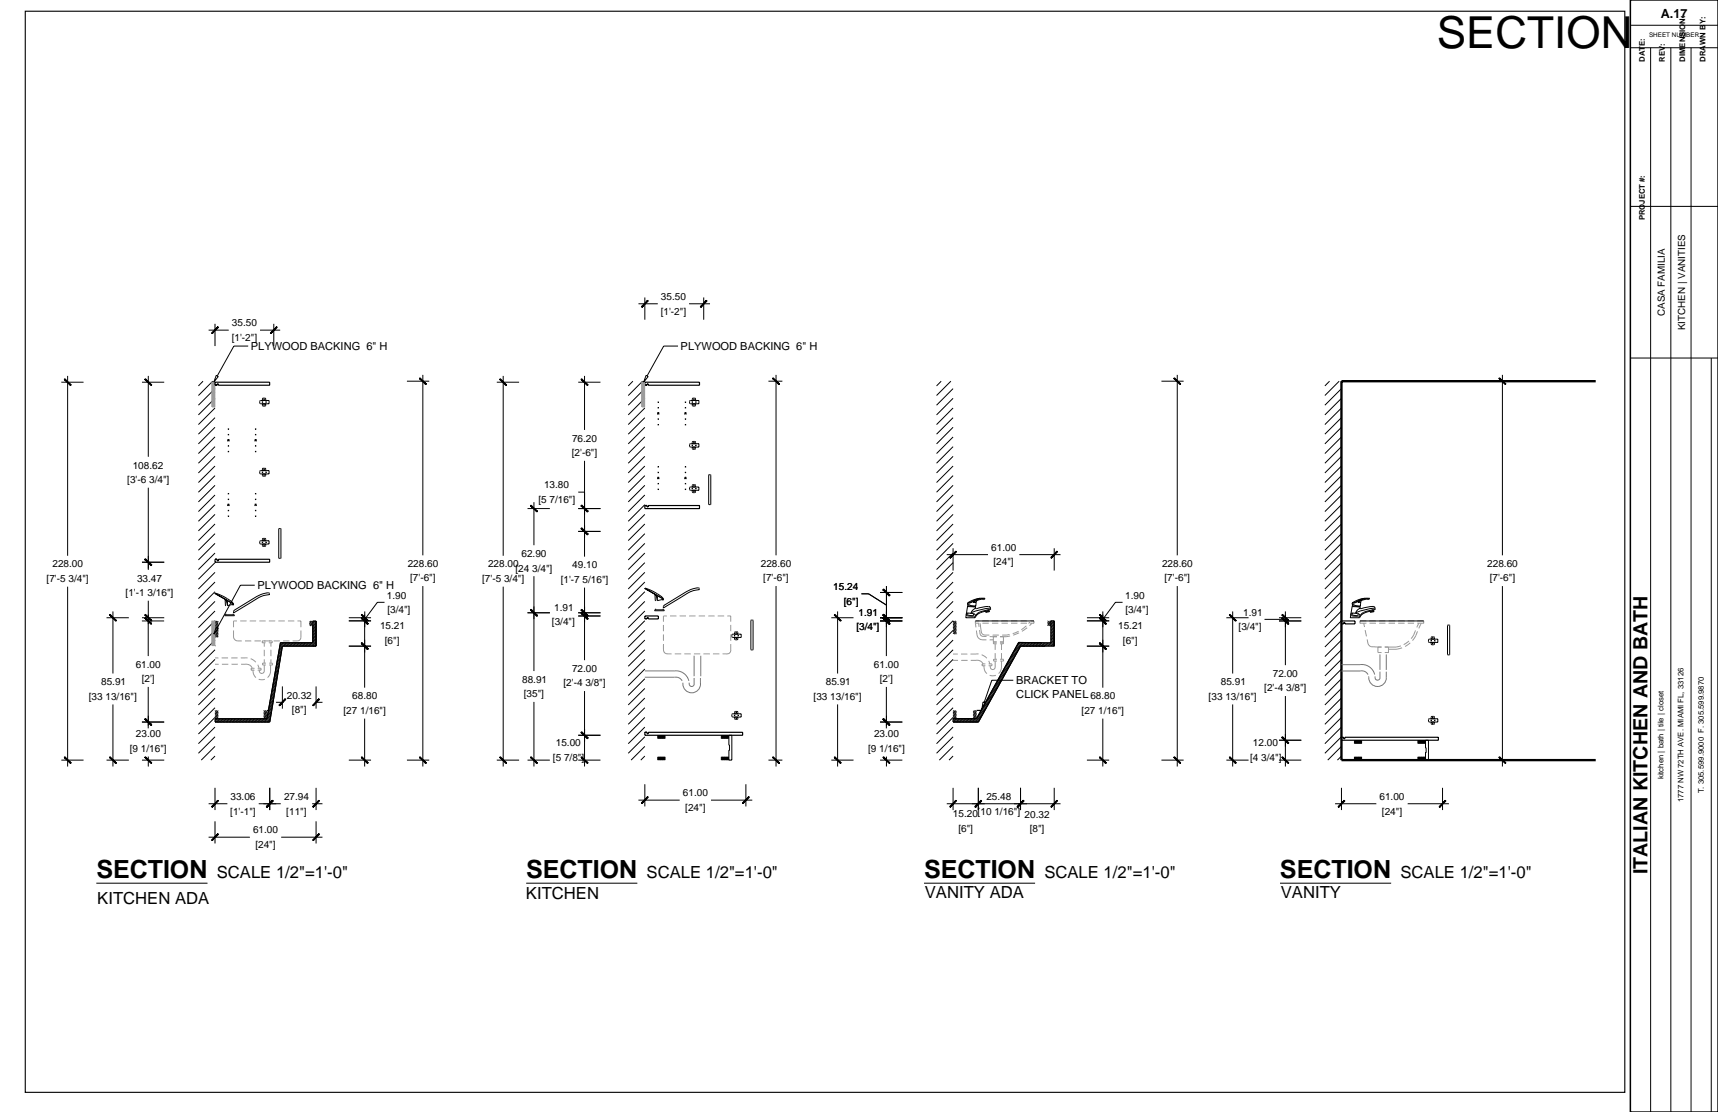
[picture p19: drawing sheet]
<svg xmlns="http://www.w3.org/2000/svg" width="432mm" height="279mm" viewBox="0 0 432 279" stroke-linecap="round" stroke-linejoin="round" font-family="sans-serif">
<defs><g id="words">
<text font-size="11.1" x="361.1" y="12.1">SECTION</text>
<g font-size="6.3">
<text x="24.2" y="220.6">SECTION</text>
<text x="132.2" y="220.6">SECTION</text>
<text x="232.2" y="220.6">SECTION</text>
<text x="321.7" y="220.6">SECTION</text>
</g>
<text font-size="4.9" x="414.1" y="219.7" transform="rotate(-90 414.1 219.7)">ITALIAN KITCHEN AND BATH</text>
<g font-size="4.2">
<text x="54.5" y="220.6">SCALE 1/2&quot;=1'-0&quot;</text>
<text x="162.5" y="220.6">SCALE 1/2&quot;=1'-0&quot;</text>
<text x="262.5" y="220.6">SCALE 1/2&quot;=1'-0&quot;</text>
<text x="352" y="220.6">SCALE 1/2&quot;=1'-0&quot;</text>
<text x="24.4" y="227.2">KITCHEN ADA</text>
<text x="132.2" y="225.8">KITCHEN</text>
<text x="232.5" y="225.7">VANITY ADA</text>
<text x="321.9" y="225.7">VANITY</text>
</g>
<text font-size="3.2" x="417.4" y="4.6">A.17</text>
<g font-size="2.8">
<text x="63" y="88">PLYWOOD BACKING 6&quot; H</text>
<text x="171.1" y="88">PLYWOOD BACKING 6&quot; H</text>
<text x="64.7" y="148.1">PLYWOOD BACKING 6&quot; H</text>
<text x="255.4" y="171.9">BRACKET TO</text>
<text x="255.4" y="175.3">CLICK PANEL 68.80</text>
</g>
<g font-size="2.5">
<text x="166.1" y="75.4">35.50</text>
<text x="58.3" y="82">35.50</text>
<text x="166.1" y="79">[1'-2&quot;]</text>
<text x="418.5" y="79.4" transform="rotate(-90 418.5 79.4)">CASA FAMILIA</text>
<text x="423.5" y="83" transform="rotate(-90 423.5 83)">KITCHEN | VANITIES</text>
<text x="58.2" y="85.7">[1'-2&quot;]</text>
<text x="143.8" y="111">76.20</text>
<text x="33.4" y="117.7">108.62</text>
<text x="143.7" y="114.6">[2'-6&quot;]</text>
<text x="32" y="121.4">[3'-6 3/4&quot;]</text>
<text x="136.7" y="122.7">13.80</text>
<text x="135.3" y="126.4">[5 7/16&quot;]</text>
<text x="13.2" y="142.6">228.00</text>
<text x="102.5" y="142.5">228.60</text>
<text x="122.7" y="142.6">228.00</text>
<text x="129.6" y="143.6">[24 3/4&quot;]</text>
<text x="131.1" y="139.9">62.90</text>
<text x="143.8" y="142.8">49.10</text>
<text x="191.2" y="142.5">228.60</text>
<text x="249.1" y="138.4">61.00</text>
<text x="249.7" y="142">[24&quot;]</text>
<text x="292.1" y="142.5">228.60</text>
<text x="373.8" y="142.5">228.60</text>
<text x="11.7" y="146.2">[7'-5 3/4&quot;]</text>
<text x="31.6" y="149.8">[1'-1 3/16&quot;]</text>
<text x="34.4" y="146.1">33.47</text>
<text x="103.1" y="146.1">[7'-6&quot;]</text>
<text x="121.2" y="146.2">[7'-5 3/4&quot;]</text>
<text x="140.9" y="146.5">[1'-7 5/16&quot;]</text>
<text x="191.8" y="146.1">[7'-6&quot;]</text>
<text x="209.4" y="148.3">15.24</text>
<text x="292.7" y="146.1">[7'-6&quot;]</text>
<text x="374.4" y="146.1">[7'-6&quot;]</text>
<text x="97.3" y="150.4">1.90</text>
<text x="97.4" y="154.1">[3/4&quot;]</text>
<text x="139.3" y="153.4">1.91</text>
<text x="212.1" y="151.9">[6&quot;]</text>
<text x="215.8" y="154.7">1.91</text>
<text x="282.8" y="150.4">1.90</text>
<text x="282.9" y="154.1">[3/4&quot;]</text>
<text x="312.5" y="154.7">1.91</text>
<text x="95.5" y="158.1">15.21</text>
<text x="96.7" y="161.8">[6&quot;]</text>
<text x="138.7" y="157.1">[3/4&quot;]</text>
<text x="215.2" y="158.3">[3/4&quot;]</text>
<text x="281" y="158.1">15.21</text>
<text x="282.2" y="161.8">[6&quot;]</text>
<text x="311.3" y="158.3">[3/4&quot;]</text>
<text x="34.1" y="167.8">61.00</text>
<text x="219.6" y="167.8">61.00</text>
<text x="25.4" y="172.2">85.91</text>
<text x="35.6" y="171.4">[2']</text>
<text x="131.2" y="171.6">88.91</text>
<text x="141.6" y="172.5">[2'-4 3/8&quot;]</text>
<text x="143.8" y="168.8">72.00</text>
<text x="207.6" y="172.2">85.91</text>
<text x="221.1" y="171.4">[2']</text>
<text x="306.9" y="172.2">85.91</text>
<text x="317.8" y="173.7">[2'-4 3/8&quot;]</text>
<text x="319.9" y="170.1">72.00</text>
<text x="22.3" y="175.8">[33 13/16&quot;]</text>
<text x="72.1" y="175.5">20.32</text>
<text x="73.4" y="179.2">[8&quot;]</text>
<text x="86.3" y="179.4">[27 1/16&quot;]</text>
<text x="88.5" y="175.7">68.80</text>
<text x="131.7" y="175.2">[35&quot;]</text>
<text x="204.5" y="175.8">[33 13/16&quot;]</text>
<text x="271.8" y="179.4">[27 1/16&quot;]</text>
<text x="303.8" y="175.8">[33 13/16&quot;]</text>
<text x="34.2" y="185.3">23.00</text>
<text x="219.7" y="185.3">23.00</text>
<text x="32.6" y="188.9">[9 1/16&quot;]</text>
<text x="139" y="191.2">[5 7/8&quot;]</text>
<text x="139.7" y="187.6">15.00</text>
<text x="218.2" y="188.9">[9 1/16&quot;]</text>
<text x="314.2" y="191.2">[4 3/4&quot;]</text>
<text x="314.9" y="187.6">12.00</text>
<text x="57.9" y="201">33.06</text>
<text x="71.4" y="201">27.94</text>
<text x="171.6" y="200.1">61.00</text>
<text x="172.2" y="203.7">[24&quot;]</text>
<text x="247.9" y="201">25.48</text>
<text x="346.7" y="201">61.00</text>
<text x="57.9" y="204.7">[1'-1&quot;]</text>
<text x="63.6" y="209.4">61.00</text>
<text x="72" y="204.7">[11&quot;]</text>
<text x="239.5" y="205.3">15.20</text>
<text x="240.9" y="209">[6&quot;]</text>
<text x="245.7" y="204.7">[10 1/16&quot;]</text>
<text x="257.5" y="205.5">20.32</text>
<text x="258.8" y="209.1">[8&quot;]</text>
<text x="347.3" y="204.7">[24&quot;]</text>
<text x="64.2" y="213">[24&quot;]</text>
</g>
<g font-size="1.9">
<text x="413.4" y="15.5" transform="rotate(-90 413.4 15.5)">DATE:</text>
<text x="418.5" y="15.5" transform="rotate(-90 418.5 15.5)">REV:</text>
<text x="423.5" y="15.5" transform="rotate(-90 423.5 15.5)">DIMENSION:</text>
<text x="428.6" y="15.5" transform="rotate(-90 428.6 15.5)">DRAWN BY:</text>
<text x="413.4" y="55.4" transform="rotate(-90 413.4 55.4)">PROJECT #:</text>
<text x="418.1" y="195.8" transform="rotate(-90 418.1 195.8)">kitchen | bath | tile | closet</text>
<text x="423.2" y="201.6" transform="rotate(-90 423.2 201.6)">1777 NW 72TH AVE. MIAMI FL, 33126</text>
<text x="428.2" y="199.3" transform="rotate(-90 428.2 199.3)">T. 305.599.9000 F. 305.599.9870</text>
</g>
<text font-size="1.6" x="414.5" y="9.2">SHEET NUMBER</text>
</g></defs>
<g fill="none" stroke="#000" stroke-width=".25">
<path d="M160.5 76.3h4.8M162.1 74.7v5.6M173.2 76.3h5.3M176.9 74.7v5.6M15.4 96h5.6M17 94.4v45.2M35.7 96h5.6M37.3 94.4v20.4M51 95.8l-1.1 1.2M52.4 83h5.1M53.5 95.8l-3.6 3.6M54 81.4v5.6"/>
<path d="M54 97.6l-4.1 4.2M62.4 87h-3.6l-4.2 7.4M65.4 83h5M68.8 81.4v5.6M102.3 95.8h5.6M106.3 94.2v45.3M124.9 96h5.6M126.5 94.4v45.2M145.3 96h5.6M146.9 94.4v13.6M159.1 95.8l-1.2 1.2M161.5 95.8l-3.6 3.6"/>
<path d="M162.1 97.6l-4.2 4.2M170.4 87h-3.6l-4.2 7.4M193.1 95.8h3.5M195.1 94.2v45.3M236.6 95.8l-1.2 1.2M239 95.8l-3.6 3.6M239.5 97.6l-4.1 4.2M291.9 95.8h5.6M295.9 94.2v45.3M334.2 95.8l-1.2 1.2M336.6 95.8l-3.6 3.6M337.2 97.6l-4.2 4.2"/>
<path d="M373.6 95.8h5.6M377.6 94.2v45.3M54 100.1l-4.1 4.1M54 102.5l-4.1 4.2M54 104.9l-4.1 4.2M54 107.4l-4.1 4.1M54 109.8l-4.1 4.2M54 112.2l-4.1 4.2M54 114.7l-4.1 4.1M54 117.1l-4.1 4.1M54 119.5l-4.1 4.2M57.2 110.9l.2-.5 .2 .5"/>
<path d="M64.1 110.9l.2-.5 .1 .5M65.4 118.3l2.2-.1v.9h-2.1l-.2-.2zM65.5 101.4l-.2-.6 .2-.2h2.1v.9h-2.1M66 101.8l.6 .2M66 119.1v.5l.6 .1M66 101.5v.3M66 117.9v.3M66.1 117.7h.5M66.2 117.6l-.2 .2M66.6 100l-.6 .1v.5M66.6 100l.2 .2v.4M66.6 117.6l.2 .2"/>
<path d="M66.8 101.8l-.2 .2M66.8 119.1l-.2 .5M66.8 101.5v.3M66.8 117.9v.3M146.9 115.8v24.1M162.1 100.1l-4.2 4.1M162.1 102.5l-4.2 4.2M162.1 104.9l-4.2 4.2M162.1 107.4l-4.2 4.1M162.1 109.8l-4.2 4.2M162.1 112.2l-4.2 4.2M162.1 114.7l-4.2 4.1"/>
<path d="M162.1 117.1l-4.2 4.1M162.1 119.5l-4.2 4.2M165.3 104.2l.1-.5 .2 .5M172.1 104.2l.2-.5 .1 .5M173.3 100.8v.4M173.3 111.7v.4M173.3 101.2l.2 .2M173.3 100.8l.2-.2h2.2v.9h-2.2M173.3 111.7l.2-.2h2.2v.8h-2.2M173.3 112.1l.2 .2M174 112.3l.2 .6M174 101.5v.3"/>
<path d="M174 111.1v.4M174 101.8l.2 .2M174.2 100l.6 .1v.5M174.2 110.9h.4l.2 .2M174.2 112.9h.4M174.2 100l-.2 .6M174.2 110.9l-.2 .2M174.8 101.8l-.6 .2M174.8 112.3l-.2 .6M174.8 101.5v.3M174.8 111.1v.4M239.5 100.1l-4.1 4.1"/>
<path d="M239.5 102.5l-4.1 4.2M239.5 104.9l-4.1 4.2M239.5 107.4l-4.1 4.1M239.5 109.8l-4.1 4.2M239.5 112.2l-4.1 4.2M239.5 114.7l-4.1 4.1M239.5 117.1l-4.1 4.1M239.5 119.5l-4.1 4.2M337.2 100.1l-4.2 4.1M337.2 102.5l-4.2 4.2M337.2 104.9l-4.2 4.2M337.2 107.4l-4.2 4.1"/>
<path d="M337.2 109.8l-4.2 4.2M337.2 112.2l-4.2 4.2M337.2 114.7l-4.2 4.1M337.2 117.1l-4.2 4.1M337.2 119.5l-4.2 4.2M37.3 122.5v20.7M54 121.9l-4.1 4.2M54 124.4l-4.1 4.1M54 126.8l-4.1 4.2M54 129.2l-4.1 4.2M54 131.7l-4.1 4.1M54 134.1l-4.1 4.2"/>
<path d="M54 136.5l-4.1 4.2M54 139l-4.1 4.1M57.2 127.1l.2-.5 .2 .5M64.1 127.1l.2-.5 .1 .5M65.4 135.9h2.2v.8h-2.1l-.2-.2zM66 137.1l.6 .2M66 136.7v.4M66.6 135.3h-.6v.6M66.6 135.3l.2 .2v.4M66.8 137.1l-.2 .2M66.8 136.7v.4M70.1 132.8h.4"/>
<path d="M70.2 132.8v7.5M70.5 132.8v7.5M132.6 127.8h5.6M134.2 126.2v10.8M145.3 133.5h5.6M145.3 127.8h5.6M145.3 123.7h1.6M162.1 121.9l-4.2 4.2M162.1 124.4l-4.2 4.1M162.1 126.8l-4.2 4.2M162.1 129.2l-4.2 4.2M162.1 131.7l-4.2 4.1"/>
<path d="M162.1 134.1l-4.2 4.2M162.1 136.5l-4.2 4.2M162.1 139l-4.2 4.1M165.3 120.4l.1-.5 .2 .5M172.1 120.4l.2-.5 .1 .5M173.3 122.6v.4M173.3 122.6l.2-.2h2.2v.8h-2.2M173.3 123l.2 .2M174 123.2v.4M174 123.6l.2 .2M174.2 121.8h.6v.6M174.2 121.8l-.2 .6"/>
<path d="M174.8 123.6l-.6 .2M174.8 123.2v.4M178.2 126.8h.4M178.2 126.8v-7.5l.4 .1v7.4M238 139.4h10.3M239.5 121.9l-4.1 4.2M239.5 124.4l-4.1 4.1M239.5 126.8l-4.1 4.2M239.5 129.2l-4.1 4.2M239.5 131.7l-4.1 4.1M239.5 134.1l-4.1 4.2M239.5 136.5l-4.1 4.2"/>
<path d="M239.5 139l-4.1 4.1M239.5 137.8v5.6M256.2 139.4h10.4M265 137.8v5.6M337.2 121.9l-4.2 4.2M337.2 124.4l-4.2 4.1M337.2 126.8l-4.2 4.2M337.2 129.2l-4.2 4.2M337.2 131.7l-4.2 4.1M337.2 134.1l-4.2 4.2M337.2 136.5l-4.2 4.2M337.2 139l-4.2 4.1"/>
<path d="M17 147.4v45.2M26.8 155.2h5.6M28.4 153.6v15.6M35.7 156h5.6M35.7 155.2h5.6M35.7 141.3h5.6M37.3 150.9v13.9M54 141.4l-4.1 4.1M54 143.8l-4.1 4.2M54 146.2l-4.1 4.2M54 148.7l-4.1 4.1M54 151.1l-4.1 4.2"/>
<path d="M54 153.5l-4.1 4.2M54 156l-4.1 4.1M54 149l2.6 1.6M54 149l4.7 2.7M54 149a10.1 10.1 0 0 1 4.7 2.7M54.2 156l-.2 .2M54.6 156l-.6 .5M54.9 157.6l-5 5M54.9 156.1l-.9 .8M54.9 156.5l-.9 .8M54.9 156.8l-.9 .8M54.9 157.2l-.9 .8"/>
<path d="M54.9 157.9l-.9 .9M54.9 158.3l-.9 .8M54.9 158.7l-.9 .8M54.9 159l-.9 .9M54.9 159.4l-.8 .7M54.9 159.8l-.4 .3M56.5 154.7h.1M56.5 154.7h2.4M56.6 150.6l.2 1.6M56.6 150.6l.4 .6 .2 1M56.6 150.6l.4 .5 .2 .4M56.6 150.6l2.1 1.2"/>
<path d="M56.7 154.5l-.2 .2M56.7 154.2v.3M57.1 150.9l.1 1.3M58.6 151.9v.3M58.6 154.2l.1 .3h-2M58.7 151.7v.1M58.7 151.8l-1.5 .4M58.7 154.5l.2 .2M58.9 154.7h.1M64 147h-3.6l-5.8 10.8M67.7 149.1l-.2-.2-1.2 .2-1.8 .8-5.7 3.5-.1 .6 4.4-2.7a8.3 8.3 0 0 1 4.6-1.9v-.3M70.1 140.3h.4"/>
<path d="M78.1 156l-.3 .4M78.5 156l-.7 .7M78.9 156l-1.1 1.1M79.2 156l-1.2 1.3M79.4 156.2l-1.1 1.1M79.4 156.5l-.8 .9M79.4 156.9l-.8 .8M79.4 157.3l-.8 .8M79.4 157.6l-.8 .9M79.4 158l-.8 .8M79.4 158.4l-.8 .8M79.4 158.8l-.8 .8"/>
<path d="M79.4 159.1l-.8 .9M79.4 159.5l-.8 .8M79.4 159.9l-.8 .8M87.7 156h5.6M87.7 155.2h5.6M91.7 153.6v19.2M96.6 151.3h-1.8l-3.1 4.3M106.3 147.3v45.3M126.5 147.4v45.2M132.6 154h5.6M134.2 144.8v23.8M145.3 154.8h5.6"/>
<path d="M145.3 154h5.6M146.9 147.6v18.3M162.1 141.4l-4.2 4.1M162.1 143.8l-4.2 4.2M162.1 146.2l-4.2 4.2M162.1 148.7l-4.2 4.1M162.1 151.1l-4.2 4.2M162.1 153.5l-4.2 4.2M162.1 156l-4.2 4.1M162.1 158.4l-4.2 4.2M162.1 147.8l2.5 1.6M162.1 147.8l4.6 2.6"/>
<path d="M162.1 147.8a10.4 10.4 0 0 1 4.6 2.6M164.5 153.4v.1M164.5 153.5h2.5M164.6 149.4l.2 1.5M164.6 149.4l.4 .5 .2 1M164.6 149.4l.5 .4 .1 .5M164.6 149.4l2.2 1.2M164.7 153.2l-.2 .2M164.8 153l-.1 .2h2.1l.2 .2M165.2 149.7v1.2M166.6 150.6v.3M166.7 153v.2"/>
<path d="M166.7 150.4l.1 .2M166.8 150.6l-1.6 .3M167 153.4v.1M175.5 147.7l-1.8 .4-1.1 .5-5.7 3.5-.2 .7 4.5-2.7a8.3 8.3 0 0 1 4.6-2l-.1-.3M175.5 147.7l.2 .1M183.9 159.6v.4M184 159.5l.1-.2h2.2v.9h-2.1l-.2-.2M184.8 158.8h.4M184.8 158.8l-.2 .5M185.2 158.8l.2 .2v.3M188.7 155.9v7.3M188.7 155.9h.6v7.3"/>
<path d="M195.1 147.3v45.3M208.9 155.2h5.6M210.5 153.6v15.6M216.5 149.2h1.8l4.5 2.8M221.2 156h5.6M221.2 155.2h5.6M221.2 148.9h5.6M222.8 154.4v10.4M222.8 147.3v10.3M239.5 141.4l-4.1 4.1M239.5 143.8l-4.1 4.2M239.5 146.2l-4.1 4.2"/>
<path d="M239.5 148.7l-4.1 4.1M239.5 151.1l-4.1 4.2M239.5 153.5l-4.1 4.2M239.5 156l-4.1 4.1M239.5 158.4l-4.1 4.2M239.8 156l-.3 .3M240.2 156l-.7 .7M240.4 156.2l-.9 .8M240.4 156.5l-.9 .9M240.4 156.9l-.9 .9M240.4 157.3l-.9 .8M240.4 157.7l-.9 .8"/>
<path d="M240.4 158l-.9 .9M240.4 158.4l-.9 .8M240.4 158.8l-.6 .5M240.4 159.1l-.2 .2M242.9 154.2l.1 .5 1.8 .1M243.2 152.4l-.5 2.8h2.4a3.5 3.5 0 0 1 3.1-1.7l.5-.1M243.2 152.4l2 .1M243.2 152.2l2 .2M243.3 151.4l-.1 .5h.2M243.3 154l-.1 .5 1.3 .2M243.4 151.9l-.2 .5M244.1 154.1l-.9-.1-.3 .2"/>
<path d="M244.1 154.1l.5 .1M244.6 154.2l.6 .5M244.7 151.3h.6v1l-1.3-.1-.6-.3M244.7 151.1v.2M244.7 154.2l-.2 .5M245.1 152.3l.1 .1M245.2 156h14.7M245.2 152.4v.4M245.2 152.8l-.6 .4-.5 .9M245.5 150.7l-.8 .6M245.7 150.8l-1 .5M246.3 150.3h1.2a.31 .31 0 0 1-.3 .3 .31 .31 0 0 1-.4-.2"/>
<path d="M246.3 150.3l-1.4 .4-1.6 .7M246.3 150.3l-2.5 1.1h-.5M246.8 150.5l-1.3 .4-.1 .4M246.8 150.4h.7M246.8 150.4a5.9 5.9 0 0 0-2.7 1l-.9 .2M248.4 153.1l-.2 .3M248.7 153.4v.3l-.9 .2-.1-.3M248.7 153.5l-1 .2M248.9 152.8l.1 .3a4.7 4.7 0 0 0-4.1 2.1M248.9 152.8l-2.8 .5-2 .6M248.9 152.8l-.1-.3a8.2 8.2 0 0 0-3.5 .4l-.1-.1M263.4 156l-.1 .1"/>
<path d="M263.8 156l-.5 .5M264.1 156l-.8 .8M264.1 156.7l-.5 .6M264.2 156l-.1 .1M264.5 156l-1.2 1.2M264.9 156l-.8 .8M265 156.3l-1 1M265 156.7l-.9 .8M265 157.1l-.9 .8M265 157.4l-.9 .9M265 157.8l-.9 .8M265 158.2l-.9 .8"/>
<path d="M265 158.5l-.9 .9M265 158.9l-.9 .8M265 159.3l-.9 .8M265 159.6l-.9 .9M273.2 156h5.6M273.2 155.2h5.6M277.2 153.6v19.2M282.2 151.3h-1.8l-3.2 4.3M295.9 147.3v45.3M308.2 155.2h5.6M309.8 153.6v15.6M317.8 155.6h5.3"/>
<path d="M321.5 156h5.6M321.5 155.2h5.6M323.1 153.6v13.5M337.2 141.4l-4.2 4.1M337.2 143.8l-4.2 4.2M337.2 146.2l-4.2 4.2M337.2 148.7l-4.2 4.1M337.2 151.1l-4.2 4.2M337.2 153.5l-4.2 4.2M337.2 156l-4.2 4.1M337.2 158.4l-4.2 4.2M339.9 152.4l-.5 2.8h2.3a3.6 3.6 0 0 1 3.2-1.7l.4-.1v.3l-.9 .2v-.3"/>
<path d="M339.9 152.4l2 .1M339.9 152.2v.2M339.9 152.2l1.9 .2M339.9 151.4v.5h.1M340 154l-.2 .5 1.4 .2M340 151.9l-.1 .3M340.7 154.1l-1-.1-.1 .6 .8 .2h1.1M340.7 154.1l.5 .1M341.3 154.2l.5 .5M341.3 151.3h.7l-.1 1-1.2-.1-.7-.3M341.3 151.1v.2M341.4 154.2l-.2 .5"/>
<path d="M341.8 156h16M341.8 152.3v.1M341.8 152.4l.1 .1M341.9 152.5v.3M341.9 152.8l-.7 .4-.5 .9M342.1 150.7l-.8 .6M342.4 150.8l-1.1 .5M342.4 150.8l-.4 .5M343 150.3l-1.5 .4-1.6 .7M343 150.3l-2.6 1.1h-.5M343.5 150.4l-1.1 .4M343.5 150.4h.7"/>
<path d="M343.5 150.4l-3.6 1.2M344 150.3h-1M344.1 150.3a.34 .34 0 0 1-.2 .4 .34 .34 0 0 1-.4-.2M345.1 153.1l-.3 .3M345.3 153.5l-.9 .2M345.6 152.8l-.2-.3a8.1 8.1 0 0 0-3.4 .4l-.1-.1M345.6 152.8l.1 .3a4.7 4.7 0 0 0-4.2 2.1M345.6 152.8l-2.8 .5-2 .6M359.9 160l-.2 .6M360.3 160l.2 .2v.4M363.9 157.1h.4M363.9 157.1v7.4"/>
<path d="M364.3 157.1v7.4M377.6 147.3v45.3M28.4 177v15.6M37.3 172.6v10.4M54 160.8l-4.1 4.2M54 163.3l-4.1 4.1M54 165.7l-4.1 4.1M54 168.1l-4.1 4.2M54 170.5l-4.1 4.2M54 173l-4.1 4.1M54 175.4l-4.1 4.2M54 177.8l-4.1 4.2"/>
<path d="M54.2 178.5l-.2 .1M54.5 178.5l-.5 .5M54.9 179.3l-.9 .8M54.9 179.6l-.9 .9M54.9 160.1h.1M54.9 178.5l-.9 .9M54.9 178.9l-.9 .8M66.4 178.5l-.1 .2M66.8 178.5l-.5 .5M67.1 178.6l-.8 .8M67.1 178.9l-.8 .9M67.1 179.3l-.8 .8"/>
<path d="M67.1 179.7l-.8 .8M68.1 179.7l-1.8 1.7M68.2 179.2l-1 1M68.2 178.8l-1 1M68.3 178.3l-1 1M68.4 177.9l-1 1M68.5 177.5l-1 .9M68.5 177l-.9 1M68.6 176.6l-1 .9M68.7 176.1l-1 1M68.7 175.7l-.9 1M68.8 175.2l-.9 1"/>
<path d="M68.9 174.8l-1 .9M69 174.4l-1 .9M69 173.9l-.9 1M69.1 173.5l-.9 .9M69.2 173l-.9 1M69.3 172.6l-1 .9M69.3 172.1l-.9 1M69.4 176.5h1.9M69.4 171.7l-.9 .9M69.5 171.3l-.9 .9M69.6 170.8l-.9 .9M69.6 170.4l-.9 .9"/>
<path d="M69.7 169.9l-.9 .9M69.8 169.5l-.9 .9M69.8 169.1l-.8 .8M69.9 168.6l-.8 .9M70 168.2l-.8 .8M70.1 167.7l-.9 .9M70.1 167.3l-.8 .8M70.2 166.9l-.8 .8M70.3 166.4l-.8 .8M70.4 166l-.8 .8M70.4 165.5l-.8 .8M70.5 161.5h8.1v-5.5h.8v6.3h-8.4l-3.2 19.1h-13.8v-.8h13.1z"/>
<path d="M70.5 165.1l-.8 .8M70.6 164.7l-.8 .8M70.7 164.2l-.8 .8M70.7 163.8l-.8 .8M70.8 161.5l-.4 .4M70.8 163.3l-.8 .8M70.9 162.9l-.8 .8M71 162.4l-.8 .8M71 172.5v5.6M71.2 161.5l-.9 .8M71.5 161.5l-1.2 1.3M71.9 161.5l-.8 .8"/>
<path d="M72.3 161.5l-.9 .8M72.6 161.5l-.8 .8M73 161.5l-.8 .8M73.4 161.5l-.9 .8M73.7 161.5l-.8 .8M74.1 161.5l-.8 .8M74.5 161.5l-.9 .8M74.8 161.5l-.8 .8M75.2 161.5l-.8 .8M75.6 161.5l-.9 .8M75.9 161.5l-.8 .8M76.3 161.5l-.8 .8"/>
<path d="M76.7 161.5l-.9 .8M77 161.5l-.8 .8M77.4 161.5l-.8 .8M77.8 161.5l-.9 .8M78.1 161.5l-.8 .8M78.5 161.5l-.8 .8M79.1 176.5h1.9M79.4 160.2l-.8 .9M79.4 160.6l-.8 .8M79.4 161l-1.4 1.3M79.4 161.3l-1 1M79.4 161.7l-.6 .6"/>
<path d="M79.4 162.1l-.2 .2M79.4 172.5v5.6M87.7 162.3h5.6M134.2 176.4v16.2M146.9 173.6v19M162.1 160.8l-4.2 4.2M162.1 163.3l-4.2 4.1M162.1 165.7l-4.2 4.1M162.1 168.1l-4.2 4.2M162.1 170.5l-4.2 4.2M162.1 173l-4.2 4.1M162.1 175.4l-4.2 4.2"/>
<path d="M162.1 177.8l-4.2 4.2M183.9 179.5v.5M184 179.5l.2-.2h2.1v.9h-2.2l-.1-.3M184.6 160.2l.2 .5M184.8 178.8h.6v.5M184.8 178.8l-.2 .5M185.4 160.2v.5l-.6 .1M188.7 163.2h.6M210.5 177v15.6M222.8 172.6v10.4M222.8 179.8v2.5M239.5 160.8l-4.1 4.2"/>
<path d="M239.5 163.3l-4.1 4.1M239.5 165.7l-4.1 4.1M239.5 168.1l-4.1 4.2M239.5 170.5l-4.1 4.2M239.5 173l-4.1 4.1M239.5 175.4l-4.1 4.2M239.5 177.8l-4.1 4.2M239.8 178.5l-.3 .3M240.2 178.5l-.7 .6M240.4 178.6l-.9 .9M240.4 179l-.9 .9M240.4 179.4l-.9 .8"/>
<path d="M240.4 179.7l-.9 .9M244.9 178.5l-.3 .3M245.3 178.5l-.7 .7M245.4 178.7l-.8 .9M245.4 179.1l-.8 .8M245.4 179.5l-.8 .8M245.4 179.9l-.7 .7M247 179.5l-2 1.9M247.4 178.7l-2.7 2.7M247.9 177.8l-2.1 2.1M248.3 177l-2 2M248.8 176.2l-2.1 2"/>
<path d="M249.3 175.3l-2.1 2.1M249.7 174.5l-2.1 2.1M250.2 173.7l-2.1 2.1M250.6 172.9l-2 2M251.1 172l-2.1 2.1M251.6 171.2l-2.1 2.1M252 170.4l-2.1 2.1M252.5 169.5l-2.1 2.1M252.9 168.7l-2.1 2.1M253.4 167.9l-2.1 2.1M253.9 167l-2.1 2.2M254.3 166.2l-2.1 2.1"/>
<path d="M254.7 170.9h-5.4l-1.9 5.5M254.8 165.4l-2.1 2.1M255.2 164.6l-2.1 2.1M255.7 163.7l-2.1 2.2M256.2 161.5l-.3 .2M256.2 162.9l-2.1 2.1M256.5 161.5l-1.1 1.1M256.9 161.5l-1.9 1.9M257.3 161.5l-2.8 2.7M257.6 161.5l-.8 .8M258 161.5l-.9 .8M258.4 161.5l-.9 .8"/>
<path d="M258.7 161.5l-.8 .8M259.1 161.5l-.9 .8M259.5 161.5l-.9 .8M259.8 161.5l-.8 .8M260.2 161.5l-.9 .8M260.5 161.5l-.8 .8M260.9 161.5l-.8 .8M261.3 161.5l-.9 .8M261.6 161.5l-.8 .8M262 161.5l-.8 .8M262.4 161.5l-.9 .8M262.7 161.5l-.8 .8"/>
<path d="M263.1 161.5l-.8 .8M263.5 161.5l-.9 .8M263.8 161.5l-.8 .8M265 160l-.9 .8M265 160.4l-.9 .8M265 160.8l-1.6 1.5M265 161.1l-1.3 1.2M265 161.5l-.9 .8M265 161.9l-.5 .4M265 162.2l-.2 .1M273.2 162.3h5.6M309.8 177v15.6"/>
<path d="M323.1 174.9v17.7M337.2 160.8l-4.2 4.2M337.2 163.3l-4.2 4.1M337.2 165.7l-4.2 4.1M337.2 168.1l-4.2 4.2M337.2 170.5l-4.2 4.2M337.2 173l-4.2 4.1M337.2 175.4l-4.2 4.2M337.2 177.8l-4.2 4.2M359.1 160.7l2.3-.1v.8h-2.1l-.2-.2zM359.7 161.4l.1 .5 .5 .1M359.9 160h.4"/>
<path d="M360.5 161.4l-.2 .6M363.9 164.5h.4M15.4 191h5.6M26.8 191h5.6M35.7 181.4h5.6M35.7 191h5.6M37.3 190.1v2.5M54 182.7l-4.1 4.2M54 198v5.5M54 180.3l-4.1 4.1M54 185.1l-4.1 4.2M54 187.5l-3.4 3.5"/>
<path d="M54 190l-1 1M54.9 180l-.9 .8M54.9 180.4l-.9 .8M55 180.6l-.8 .8M55.4 180.6l-.8 .8M55.8 180.6l-.9 .8M56.1 180.6l-.8 .8M56.5 180.6l-.8 .8M56.9 180.6l-.9 .8M57.2 180.6l-.8 .8M57.6 180.6l-.8 .8M58 180.6l-.9 .8"/>
<path d="M58.3 180.6l-.8 .8M58.7 180.6l-.8 .8M59.1 180.6l-.8 .8M59.4 180.6l-.8 .8M59.8 180.6l-.8 .8M60.2 180.6l-.8 .8M60.5 180.6l-.8 .8M60.9 180.6l-.8 .8M61.3 180.6l-.8 .8M61.7 180.6l-.9 .8M62 180.6l-.8 .8M62.4 180.6l-.8 .8"/>
<path d="M62.8 180.6l-.9 .8M63.1 180.6l-.8 .8M63.5 180.6l-.8 .8M63.9 180.6l-.9 .8M64.2 180.6l-.8 .8M64.6 180.6l-.8 .8M65 180.6l-.9 .8M65.3 180.6l-.8 .8M65.7 180.6l-.8 .8M66.1 180.6l-.9 .8M66.4 180.6l-.8 .8M66.8 180.6l-.8 .8"/>
<path d="M67.1 180l-.5 .6M67.1 180.4l-.2 .2M67.8 198v5.5M67.9 181l-.5 .4M67.9 180.6l-.8 .8M68 180.1l-1.3 1.3M79.4 198v5.5M87.7 191h5.6M91.7 180.6v12M102.3 191h5.6M124.9 191h5.6M132.6 191h5.6"/>
<path d="M145.3 191h5.6M145.3 184.7h5.6M162.1 180.3l-4.2 4.1M162.1 182.7l-4.2 4.2M162.1 185.1l-4.2 4.2M162.1 187.5l-3.5 3.5M162.1 190l-1 1M162.1 197v5.6M165.3 184.7v.9M165.3 190.2v.8M165.4 184.7v.9M165.4 190.2v.8"/>
<path d="M165.5 184.7v.9M165.5 190.2v.8M165.6 184.7v.9M165.6 190.2v.8M165.7 184.7v.9M165.7 190.2v.8M165.8 184.7v.9M165.8 190.2v.8M165.9 184.7v.9M165.9 190.2v.8M166 184.7v.9M166 190.2v.8"/>
<path d="M166.1 184.7v.9M166.1 190.2v.8M166.2 184.7v.9M166.2 190.2v.8M166.3 184.7v.9M166.3 190.2v.8M166.4 184.7v.9M166.4 190.2v.8M166.5 184.7v.9M166.5 190.2v.8M166.6 184.7v.9M166.6 190.2v.8"/>
<path d="M166.7 184.7v.9M166.7 190.2v.8M166.8 184.7v.9M166.8 190.2v.8M166.9 184.7v.9M166.9 190.2v.8M167 184.7v.9M167 190.2v.8M167.1 184.7v.9M167.1 190.2v.8M181.3 184.7v.9M181.3 190.2v.8"/>
<path d="M181.4 184.7v.9M181.4 190.2v.8M181.5 184.7v.9M181.5 190.2v.8M181.6 184.7v.9M181.6 190.2v.8M181.7 184.7v.9M181.7 190.2v.8M181.8 184.7v.9M181.8 190.2v.8M181.9 184.7v.9M181.9 190.2v.8"/>
<path d="M182 184.7v.9M182 190.2v.8M182.1 184.7v.9M182.1 190.2v.8M182.2 184.7v.9M182.2 190.2v.8M182.3 184.7v.9M182.3 190.2v.8M182.4 184.7v.9M182.4 190.2v.8M182.5 184.7v.9M182.5 190.2v.8"/>
<path d="M182.6 184.7v.9M182.6 190.2v.8M182.7 184.7v.9M182.7 190.2v.8M182.8 184.7v.9M182.8 190.2v.8M182.9 184.7v.9M182.9 190.2v.8M183 184.7v.9M183 190.2v.8M183.1 184.7v.9M183.1 190.2v.8"/>
<path d="M183.2 184.7h.7v6.3h-.7v-2.5h.1zM184.6 180.2l.2 .5M185.4 180.2v.5h-.6M187.5 197v5.6M193.1 191h3.5M208.9 191h5.6M221.2 181.4h5.6M221.2 191h5.6M222.8 190.1v2.5M239.5 180.3l-4.1 4.1M239.5 182.7l-4.1 4.2M239.5 185.1l-4.1 4.2"/>
<path d="M239.5 187.5l-3.4 3.5M239.5 190l-1 1M239.5 198v5.5M239.6 180.6h-.1M240 180.6l-.5 .4M240.3 180.6l-.8 .8M240.4 180.1l-.5 .5M240.4 180.5l-.1 .1M240.7 180.6l-.8 .8M241.1 180.6l-.9 .8M241.4 180.6l-.8 .8M241.8 180.6l-.8 .8"/>
<path d="M242.2 180.6l-.9 .8M242.5 180.6l-.8 .8M242.9 180.6l-.8 .8M243.3 180.6l-.8 .8M243.6 180.6l-.8 .8M244 180.6l-.8 .8M244.4 180.6l-.8 .8M244.8 180.6l-.9 .8M245.1 180.6l-.8 .8M245.4 180.2l-.3 .4M245.9 198v5.5M246 181.2l-.2 .2"/>
<path d="M246.5 180.3l-1.1 1.1M256.5 198v5.5M265 198v5.5M273.2 191h5.6M277.2 180.6v12M291.9 191h5.6M308.2 191h5.6M321.5 191h5.6M321.5 186h5.6M337.2 180.3l-4.2 4.1M337.2 182.7l-4.2 4.2M337.2 185.1l-4.2 4.2"/>
<path d="M337.2 187.5l-3.5 3.5M337.2 190l-1.1 1M337.2 198v5.5M340.4 186v.8M340.4 190.2v.8M340.5 186v.8M340.5 190.2v.8M340.6 186v.8M340.6 190.2v.8M340.7 186v.8M340.7 190.2v.8M340.8 186v.8"/>
<path d="M340.8 190.2v.8M340.9 186v.8M340.9 190.2v.8M341 186v.8M341 190.2v.8M341.1 186v.8M341.1 190.2v.8M341.2 186v.8M341.2 190.2v.8M341.3 186v.8M341.3 190.2v.8M341.4 186v.8"/>
<path d="M341.4 190.2v.8M341.5 186v.8M341.5 190.2v.8M341.6 186v.8M341.6 190.2v.8M341.7 186v.8M341.7 190.2v.8M341.8 186v.8M341.8 190.2v.8M341.9 186v.8M341.9 190.2v.8M342 186v.8"/>
<path d="M342 190.2v.8M342.1 186v.8M342.1 190.2v.8M342.2 186v.8M342.2 190.2v.8M356.4 186v.8M356.4 190.2v.8M356.5 186v.8M356.5 190.2v.8M356.6 186v.8M356.6 190.2v.8M356.7 186v.8"/>
<path d="M356.7 190.2v.8M356.8 186v.8M356.8 190.2v.8M356.9 186v.8M356.9 190.2v.8M357 186v.8M357 190.2v.8M357.1 186v.8M357.1 190.2v.8M357.2 186v.8M357.2 190.2v.8M357.3 186v.8"/>
<path d="M357.3 190.2v.8M357.4 186v.8M357.4 190.2v.8M357.5 186v.8M357.5 190.2v.8M357.6 186v.8M357.6 190.2v.8M357.7 186v.8M357.7 190.2v.8M357.8 186v.8M357.8 190.2v.8M357.9 186v.8"/>
<path d="M357.9 190.2v.8M358 186v.8M358 190.2v.8M358.1 186v.8M358.1 190.2v.8M358.2 186v.8M358.2 190.2v.8M358.3 186h.7v5h-.7v-1.9h.1zM359.1 180.6h2.3v.8h-2.1l-.3-.2zM359.7 181.4l.1 .5 .5 .1M360.3 180l-.5 .1-.1 .5M360.3 180l.2 .2v.4"/>
<path d="M360.5 181.4l-.2 .6M362.6 198v5.5M373.6 191h5.6M52.4 210.4h10.4M52.4 202h4.7M54 206.4v5.5M65 202h5.6M70.7 210.4h10.3M78.5 202h2.5M79.4 206.4v5.5M160.5 201h10.3M178.7 201h10.4"/>
<path d="M238 202h28.6M335.6 202h10.3M353.8 202h10.4M24.2 221.9h28M132.2 221.9h28M232.2 221.9h28M321.7 221.9h28"/>
<circle cx="57.4" cy="113.5" r=".07"/>
<circle cx="57.4" cy="110.6" r=".07"/>
<circle cx="57.4" cy="109.2" r=".07"/>
<circle cx="57.4" cy="107.8" r=".07"/>
<circle cx="57.4" cy="112" r=".07"/>
<circle cx="64.3" cy="110.6" r=".07"/>
<circle cx="64.3" cy="113.5" r=".07"/>
<circle cx="64.3" cy="109.2" r=".07"/>
<circle cx="64.3" cy="112" r=".07"/>
<circle cx="64.3" cy="107.8" r=".07"/>
<circle cx="66" cy="101" r=".07"/>
<circle cx="66" cy="118.6" r=".07"/>
<circle cx="66.4" cy="100.3" r=".07"/>
<circle cx="66.4" cy="119.3" r=".07"/>
<circle cx="66.4" cy="117.9" r=".07"/>
<circle cx="66.4" cy="101.7" r=".07"/>
<circle cx="66.9" cy="101" r=".07"/>
<circle cx="66.9" cy="118.6" r=".07"/>
<circle cx="165.4" cy="105.3" r=".07"/>
<circle cx="165.4" cy="101.1" r=".07"/>
<circle cx="165.4" cy="102.5" r=".07"/>
<circle cx="165.4" cy="103.9" r=".07"/>
<circle cx="165.4" cy="118.7" r=".07"/>
<circle cx="165.4" cy="117.3" r=".07"/>
<circle cx="165.4" cy="106.7" r=".07"/>
<circle cx="172.3" cy="101.1" r=".07"/>
<circle cx="172.3" cy="105.3" r=".07"/>
<circle cx="172.3" cy="102.5" r=".07"/>
<circle cx="172.3" cy="103.9" r=".07"/>
<circle cx="172.3" cy="118.7" r=".07"/>
<circle cx="172.3" cy="117.3" r=".07"/>
<circle cx="172.3" cy="106.7" r=".07"/>
<circle cx="174" cy="111.9" r=".07"/>
<circle cx="174" cy="101" r=".07"/>
<circle cx="174.4" cy="100.3" r=".07"/>
<circle cx="174.4" cy="111.2" r=".07"/>
<circle cx="174.4" cy="101.7" r=".07"/>
<circle cx="174.4" cy="112.6" r=".07"/>
<circle cx="174.9" cy="111.9" r=".07"/>
<circle cx="174.9" cy="101" r=".07"/>
<circle cx="57.4" cy="124" r=".07"/>
<circle cx="57.4" cy="128.3" r=".07"/>
<circle cx="57.4" cy="125.5" r=".07"/>
<circle cx="57.4" cy="129.7" r=".07"/>
<circle cx="57.4" cy="126.9" r=".07"/>
<circle cx="64.3" cy="128.3" r=".07"/>
<circle cx="64.3" cy="129.7" r=".07"/>
<circle cx="64.3" cy="125.5" r=".07"/>
<circle cx="64.3" cy="124" r=".07"/>
<circle cx="64.3" cy="126.9" r=".07"/>
<circle cx="66" cy="136.3" r=".07"/>
<circle cx="66.4" cy="137" r=".07"/>
<circle cx="66.4" cy="135.6" r=".07"/>
<circle cx="66.9" cy="136.3" r=".07"/>
<circle cx="165.4" cy="120.1" r=".07"/>
<circle cx="165.4" cy="122.9" r=".07"/>
<circle cx="165.4" cy="121.5" r=".07"/>
<circle cx="172.3" cy="120.1" r=".07"/>
<circle cx="172.3" cy="122.9" r=".07"/>
<circle cx="172.3" cy="121.5" r=".07"/>
<circle cx="174" cy="122.8" r=".07"/>
<circle cx="174.4" cy="123.5" r=".07"/>
<circle cx="174.4" cy="122.1" r=".07"/>
<circle cx="174.9" cy="122.8" r=".07"/>
<circle cx="184.6" cy="159.8" r=".07"/>
<circle cx="185" cy="159" r=".07"/>
<circle cx="185.5" cy="159.8" r=".07"/>
<circle cx="184.6" cy="179.7" r=".07"/>
<circle cx="185" cy="160.5" r=".07"/>
<circle cx="185" cy="179" r=".07"/>
<circle cx="185.5" cy="179.7" r=".07"/>
<circle cx="359.7" cy="161" r=".07"/>
<circle cx="360.1" cy="160.3" r=".07"/>
<circle cx="360.1" cy="161.7" r=".07"/>
<circle cx="360.6" cy="161" r=".07"/>
<circle cx="185" cy="180.5" r=".07"/>
<circle cx="359.7" cy="181" r=".07"/>
<circle cx="360.1" cy="181.7" r=".07"/>
<circle cx="360.1" cy="180.3" r=".07"/>
<circle cx="360.6" cy="181" r=".07"/>
</g>
<g fill="#000" stroke="#000" stroke-width=".25">
<path d="M162.8 75.4l.2 .2zM162.8 75.4l-1.4 1.8zM161.4 77.2l1.6-1.6zM162.8 75.4l-1.4 1.8zM161.2 77l.2 .2zM161.2 77l1.6-1.6z" fill-rule="evenodd"/>
<path d="M176 77l.1 .2zM177.6 75.4l-1.5 1.8zM177.6 75.4l-1.6 1.6zM177.6 75.4l-1.5 1.8zM177.6 75.4l.1 .2zM177.7 75.6l-1.6 1.6z" fill-rule="evenodd"/>
<path d="M17.7 96.9l.2-.1zM16.1 95.3l1.8 1.5zM16.1 95.3l1.6 1.6zM16.1 95.3l1.8 1.5zM16.1 95.3l.2-.2zM16.3 95.1l1.6 1.7z" fill-rule="evenodd"/>
<path d="M38 96.9l.2-.1zM36.4 95.3l1.8 1.5zM36.4 95.3l1.6 1.6zM36.4 95.3l1.8 1.5zM36.4 95.3l.2-.2zM36.6 95.1l1.6 1.7z" fill-rule="evenodd"/>
<path d="M54.9 94.6l-1.2 1.4zM54.4 94.3l-.7 1.7zM54.4 94.3l.5 .3z" fill-rule="evenodd"/>
<path d="M54.8 82.1l.1 .2zM54.8 82.1l-1.5 1.7zM53.3 83.8l1.6-1.5zM54.8 82.1l-1.5 1.7zM53.1 83.7l.2 .1zM53.1 83.7l1.7-1.6z" fill-rule="evenodd"/>
<path d="M67.9 83.7l.2 .1zM69.5 82.1l-1.4 1.7zM67.9 83.7l1.6-1.6zM69.5 82.1l-1.4 1.7zM69.5 82.1l.2 .2zM68.1 83.8l1.6-1.5z" fill-rule="evenodd"/>
<path d="M107.2 96.5l-.2 .2zM105.4 95.1l1.8 1.4zM105.4 95.1l1.6 1.6zM105.4 95.1l1.8 1.4zM105.6 94.9l-.2 .2zM105.6 94.9l1.6 1.6z" fill-rule="evenodd"/>
<path d="M127.2 96.9l.2-.1zM125.6 95.3l1.8 1.5zM125.6 95.3l1.6 1.6zM125.6 95.3l1.8 1.5zM125.6 95.3l.2-.2zM125.8 95.1l1.6 1.7z" fill-rule="evenodd"/>
<path d="M147.6 96.9l.2-.1zM146 95.3l1.8 1.5zM146 95.3l1.6 1.6zM146 95.3l1.8 1.5zM146 95.3l.2-.2zM146.2 95.1l1.6 1.7z" fill-rule="evenodd"/>
<path d="M162.9 94.6l-1.1 1.4zM162.4 94.3l-.6 1.7zM162.4 94.3l.5 .3z" fill-rule="evenodd"/>
<path d="M195.9 96.5l-.1 .2zM194.2 95.1l1.7 1.4zM194.2 95.1l1.6 1.6zM194.2 95.1l1.7 1.4zM194.3 94.9l-.1 .2zM194.3 94.9l1.6 1.6z" fill-rule="evenodd"/>
<path d="M296.8 96.5l-.2 .2zM295 95.1l1.8 1.4zM295 95.1l1.6 1.6zM295 95.1l1.8 1.4zM295.2 94.9l-.2 .2zM295.2 94.9l1.6 1.6z" fill-rule="evenodd"/>
<path d="M378.3 96.7l.2-.2zM376.7 95.1l1.8 1.4zM376.7 95.1l1.6 1.6zM376.7 95.1l1.8 1.4zM376.9 94.9l-.2 .2zM376.9 94.9l1.6 1.6z" fill-rule="evenodd"/>
<path d="M134.9 128.7l.2-.2zM133.3 127.1l1.8 1.4zM133.3 127.1l1.6 1.6zM133.3 127.1l1.8 1.4zM133.3 127.1l.2-.2zM133.5 126.9l1.6 1.6z" fill-rule="evenodd"/>
<path d="M146 127.1l.2-.2zM146 127.1l1.8 1.4zM146.2 126.9l1.6 1.6zM146 127.1l1.8 1.4zM147.6 128.7l.2-.2zM146 127.1l1.6 1.6z" fill-rule="evenodd"/>
<path d="M146.2 132.6l-.2 .2zM146 132.8l1.8 1.4zM146.2 132.6l1.6 1.6zM146 132.8l1.8 1.4zM147.8 134.2l-.2 .2zM146 132.8l1.6 1.6z" fill-rule="evenodd"/>
<path d="M147.6 134.4l.2-.2zM146 132.8l1.8 1.4zM146 132.8l1.6 1.6zM146 132.8l1.8 1.4zM146 132.8l.2-.2zM146.2 132.6l1.6 1.6z" fill-rule="evenodd"/>
<path d="M147.6 128.7l.2-.2zM146 127.1l1.8 1.4zM146 127.1l1.6 1.6zM146 127.1l1.8 1.4zM146 127.1l.2-.2zM146.2 126.9l1.6 1.6z" fill-rule="evenodd"/>
<path d="M240.3 138.5l.1 .1zM240.3 138.5l-1.5 1.8zM240.4 138.6l-1.6 1.7zM240.3 138.5l-1.5 1.8zM238.7 140.1l.1 .2zM240.3 138.5l-1.6 1.6z" fill-rule="evenodd"/>
<path d="M29.3 155.9l-.2 .2zM27.5 154.5l1.8 1.4zM27.5 154.5l1.6 1.6zM27.5 154.5l1.8 1.4zM27.5 154.5l.2-.2zM27.7 154.3l1.6 1.6z" fill-rule="evenodd"/>
<path d="M36.6 154.3l-.2 .2zM36.4 154.5l1.8 1.4zM36.6 154.3l1.6 1.6zM36.4 154.5l1.8 1.4zM38.2 155.9l-.2 .2zM36.4 154.5l1.6 1.6z" fill-rule="evenodd"/>
<path d="M36.4 140.6l.2-.2zM36.4 140.6l1.8 1.4zM36.6 140.4l1.6 1.6zM36.4 140.6l1.8 1.4zM38 142.2l.2-.2zM36.4 140.6l1.6 1.6z" fill-rule="evenodd"/>
<path d="M38.1 156.7l-.1 .2zM36.4 155.3l1.7 1.4zM36.4 155.3l1.6 1.6zM36.4 155.3l1.7 1.4zM36.6 155.1l-.2 .2zM36.6 155.1l1.5 1.6z" fill-rule="evenodd"/>
<path d="M38 142.2l.2-.2zM36.4 140.6l1.8 1.4zM36.4 140.6l1.6 1.6zM36.4 140.6l1.8 1.4zM36.4 140.6l.2-.2zM36.6 140.4l1.6 1.6z" fill-rule="evenodd"/>
<path d="M54.9 157.9l-1.2 1.4zM54.3 157.6l-.6 1.7zM54.3 157.6l.6 .3z" fill-rule="evenodd"/>
<path d="M91 154.3l-.2 .2zM90.8 154.5l1.7 1.4zM91 154.3l1.5 1.6zM90.8 154.5l1.7 1.4zM92.5 155.9l-.1 .2zM90.8 154.5l1.6 1.6z" fill-rule="evenodd"/>
<path d="M92.4 156.9l.1-.2zM90.8 155.3l1.7 1.4zM90.8 155.3l1.6 1.6zM90.8 155.3l1.7 1.4zM90.8 155.3l.2-.2zM91 155.1l1.5 1.6z" fill-rule="evenodd"/>
<path d="M92.4 156.9l.1-.2zM90.8 155.3l1.7 1.4zM90.8 155.3l1.6 1.6zM90.8 155.3l1.7 1.4zM90.8 155.3l.2-.2zM91 155.1l1.5 1.6z" fill-rule="evenodd"/>
<path d="M133.5 153.1l-.2 .1zM133.3 153.2l1.8 1.5zM133.5 153.1l1.6 1.6zM133.3 153.2l1.8 1.5zM134.9 154.9l.2-.2zM133.3 153.2l1.6 1.7z" fill-rule="evenodd"/>
<path d="M134.9 154.9l.2-.2zM133.3 153.2l1.8 1.5zM133.3 153.2l1.6 1.7zM133.3 153.2l1.8 1.5zM133.3 153.2l.2-.1zM133.5 153.1l1.6 1.6z" fill-rule="evenodd"/>
<path d="M146 153.2l.2-.1zM146 153.2l1.8 1.5zM146.2 153.1l1.6 1.6zM146 153.2l1.8 1.5zM147.6 154.9l.2-.2zM146 153.2l1.6 1.7z" fill-rule="evenodd"/>
<path d="M146 153.2l.2-.1zM146 153.2l1.8 1.5zM146.2 153.1l1.6 1.6zM146 153.2l1.8 1.5zM147.6 154.9l.2-.2zM146 153.2l1.6 1.7z" fill-rule="evenodd"/>
<path d="M147.6 155.6l.2-.1zM146 154.1l1.8 1.4zM146 154.1l1.6 1.5zM146 154.1l1.8 1.4zM146 154.1l.2-.2zM146.2 153.9l1.6 1.6z" fill-rule="evenodd"/>
<path d="M147.6 155.6l.2-.1zM146 154.1l1.8 1.4zM146 154.1l1.6 1.5zM146 154.1l1.8 1.4zM146 154.1l.2-.2zM146.2 153.9l1.6 1.6z" fill-rule="evenodd"/>
<path d="M211.2 156.1l.2-.2zM209.7 154.5l1.7 1.4zM209.7 154.5l1.5 1.6zM209.7 154.5l1.7 1.4zM209.7 154.5l.1-.2zM209.8 154.3l1.6 1.6z" fill-rule="evenodd"/>
<path d="M221.9 154.5l.2-.2zM221.9 154.5l1.8 1.4zM222.1 154.3l1.6 1.6zM221.9 154.5l1.8 1.4zM223.5 156.1l.2-.2zM221.9 154.5l1.6 1.6z" fill-rule="evenodd"/>
<path d="M221.9 154.5l.2-.2zM221.9 154.5l1.8 1.4zM222.1 154.3l1.6 1.6zM221.9 154.5l1.8 1.4zM223.5 156.1l.2-.2zM221.9 154.5l1.6 1.6z" fill-rule="evenodd"/>
<path d="M221.9 154.5l.2-.2zM221.9 154.5l1.8 1.4zM222.1 154.3l1.6 1.6zM221.9 154.5l1.8 1.4zM223.5 156.1l.2-.2zM221.9 154.5l1.6 1.6z" fill-rule="evenodd"/>
<path d="M221.9 154.5l.2-.2zM221.9 154.5l1.8 1.4zM222.1 154.3l1.6 1.6zM221.9 154.5l1.8 1.4zM223.5 156.1l.2-.2zM221.9 154.5l1.6 1.6z" fill-rule="evenodd"/>
<path d="M223.5 156.9l.2-.2zM221.9 155.3l1.8 1.4zM221.9 155.3l1.6 1.6zM221.9 155.3l1.8 1.4zM221.9 155.3l.2-.2zM222.1 155.1l1.6 1.6z" fill-rule="evenodd"/>
<path d="M223.5 156.9l.2-.2zM221.9 155.3l1.8 1.4zM221.9 155.3l1.6 1.6zM221.9 155.3l1.8 1.4zM221.9 155.3l.2-.2zM222.1 155.1l1.6 1.6z" fill-rule="evenodd"/>
<path d="M223.5 149.8l.2-.2zM221.9 148.2l1.8 1.4zM221.9 148.2l1.6 1.6zM221.9 148.2l1.8 1.4zM221.9 148.2l.2-.2zM222.1 148l1.6 1.6z" fill-rule="evenodd"/>
<path d="M223.5 156.9l.2-.2zM221.9 155.3l1.8 1.4zM221.9 155.3l1.6 1.6zM221.9 155.3l1.8 1.4zM221.9 155.3l.2-.2zM222.1 155.1l1.6 1.6z" fill-rule="evenodd"/>
<path d="M223.5 149.8l.2-.2zM221.9 148.2l1.8 1.4zM221.9 148.2l1.6 1.6zM221.9 148.2l1.8 1.4zM221.9 148.2l.2-.2zM222.1 148l1.6 1.6z" fill-rule="evenodd"/>
<path d="M264.1 140.1l.1 .2zM265.7 138.5l-1.5 1.8zM265.7 138.5l-1.6 1.6zM265.7 138.5l-1.5 1.8zM265.7 138.5l.1 .1zM265.8 138.6l-1.6 1.7z" fill-rule="evenodd"/>
<path d="M276.5 154.3l-.2 .2zM276.3 154.5l1.8 1.4zM276.5 154.3l1.6 1.6zM276.3 154.5l1.8 1.4zM278.1 155.9l-.2 .2zM276.3 154.5l1.6 1.6z" fill-rule="evenodd"/>
<path d="M278.1 156.7l-.2 .2zM276.3 155.3l1.8 1.4zM276.3 155.3l1.6 1.6zM276.3 155.3l1.8 1.4zM276.5 155.1l-.2 .2zM276.5 155.1l1.6 1.6z" fill-rule="evenodd"/>
<path d="M278.1 156.7l-.2 .2zM276.3 155.3l1.8 1.4zM276.3 155.3l1.6 1.6zM276.3 155.3l1.8 1.4zM276.5 155.1l-.2 .2zM276.5 155.1l1.6 1.6z" fill-rule="evenodd"/>
<path d="M310.7 155.9l-.2 .2zM308.9 154.5l1.8 1.4zM308.9 154.5l1.6 1.6zM308.9 154.5l1.8 1.4zM309.1 154.3l-.2 .2zM309.1 154.3l1.6 1.6z" fill-rule="evenodd"/>
<path d="M322.3 154.3l-.1 .2zM322.2 154.5l1.7 1.4zM322.3 154.3l1.6 1.6zM322.2 154.5l1.7 1.4zM323.9 155.9l-.1 .2zM322.2 154.5l1.6 1.6z" fill-rule="evenodd"/>
<path d="M323.9 156.7l-.1 .2zM322.2 155.3l1.7 1.4zM322.2 155.3l1.6 1.6zM322.2 155.3l1.7 1.4zM322.3 155.1l-.1 .2zM322.3 155.1l1.6 1.6z" fill-rule="evenodd"/>
<path d="M323.9 156.7l-.1 .2zM322.2 155.3l1.7 1.4zM322.2 155.3l1.6 1.6zM322.2 155.3l1.7 1.4zM322.3 155.1l-.1 .2zM322.3 155.1l1.6 1.6z" fill-rule="evenodd"/>
<path d="M71.7 175.6l.2 .1zM71.7 175.6l-1.4 1.8zM70.3 177.4l1.6-1.7zM71.7 175.6l-1.4 1.8zM70.1 177.2l.2 .2zM70.1 177.2l1.6-1.6z" fill-rule="evenodd"/>
<path d="M78.5 177.2l.2 .2zM80.2 175.6l-1.5 1.8zM80.2 175.6l-1.7 1.6zM80.2 175.6l-1.5 1.8zM80.2 175.6l.1 .1zM80.3 175.7l-1.6 1.7z" fill-rule="evenodd"/>
<path d="M91 161.5l-.2 .1zM90.8 161.6l1.7 1.5zM91 161.5l1.5 1.6zM90.8 161.6l1.7 1.5zM92.5 163.1l-.1 .1zM90.8 161.6l1.6 1.6z" fill-rule="evenodd"/>
<path d="M92.5 163l-.1 .2zM90.8 161.6l1.7 1.4zM90.8 161.6l1.6 1.6zM90.8 161.6l1.7 1.4zM90.8 161.6l.2-.1zM91 161.5l1.5 1.5z" fill-rule="evenodd"/>
<path d="M247.6 176.6l-.8 1.6zM247.1 176.4l-.3 1.8zM247.1 176.4l.5 .2z" fill-rule="evenodd"/>
<path d="M276.5 161.5l-.2 .1zM276.3 161.6l1.8 1.5zM276.5 161.5l1.6 1.6zM276.3 161.6l1.8 1.5zM278.1 163.1l-.2 .1zM276.3 161.6l1.6 1.6z" fill-rule="evenodd"/>
<path d="M278.1 163l-.2 .2zM276.3 161.6l1.8 1.4zM276.3 161.6l1.6 1.6zM276.3 161.6l1.8 1.4zM276.5 161.5l-.2 .1zM276.5 161.5l1.6 1.5z" fill-rule="evenodd"/>
<path d="M16.1 190.3l.2-.2zM16.1 190.3l1.8 1.4zM16.3 190.1l1.6 1.6zM16.1 190.3l1.8 1.4zM17.7 191.9l.2-.2zM16.1 190.3l1.6 1.6z" fill-rule="evenodd"/>
<path d="M27.5 190.3l.2-.2zM27.5 190.3l1.8 1.4zM27.7 190.1l1.6 1.6zM27.5 190.3l1.8 1.4zM29.1 191.9l.2-.2zM27.5 190.3l1.6 1.6z" fill-rule="evenodd"/>
<path d="M36.4 190.3l.2-.2zM36.4 190.3l1.8 1.4zM36.6 190.1l1.6 1.6zM36.4 190.3l1.8 1.4zM38 191.9l.2-.2zM36.4 190.3l1.6 1.6z" fill-rule="evenodd"/>
<path d="M36.6 180.5l-.2 .2zM36.4 180.7l1.7 1.4zM36.6 180.5l1.5 1.6zM36.4 180.7l1.7 1.4zM38.1 182.1l-.1 .2zM36.4 180.7l1.6 1.6z" fill-rule="evenodd"/>
<path d="M38.2 182.1l-.2 .2zM36.4 180.7l1.8 1.4zM36.4 180.7l1.6 1.6zM36.4 180.7l1.8 1.4zM36.6 180.5l-.2 .2zM36.6 180.5l1.6 1.6z" fill-rule="evenodd"/>
<path d="M90.8 190.3l.2-.2zM90.8 190.3l1.7 1.4zM91 190.1l1.5 1.6zM90.8 190.3l1.7 1.4zM92.4 191.9l.1-.2zM90.8 190.3l1.6 1.6z" fill-rule="evenodd"/>
<path d="M105.4 190.3l.2-.2zM105.4 190.3l1.8 1.4zM105.6 190.1l1.6 1.6zM105.4 190.3l1.8 1.4zM107 191.9l.2-.2zM105.4 190.3l1.6 1.6z" fill-rule="evenodd"/>
<path d="M125.8 190.1l-.2 .2zM125.6 190.3l1.8 1.4zM125.8 190.1l1.6 1.6zM125.6 190.3l1.8 1.4zM127.4 191.7l-.2 .2zM125.6 190.3l1.6 1.6z" fill-rule="evenodd"/>
<path d="M133.5 190.1l-.2 .2zM133.3 190.3l1.8 1.4zM133.5 190.1l1.6 1.6zM133.3 190.3l1.8 1.4zM134.9 191.9l.2-.2zM133.3 190.3l1.6 1.6z" fill-rule="evenodd"/>
<path d="M146 190.3l.2-.2zM146 190.3l1.8 1.4zM146.2 190.1l1.6 1.6zM146 190.3l1.8 1.4zM147.6 191.9l.2-.2zM146 190.3l1.6 1.6z" fill-rule="evenodd"/>
<path d="M146 184l.2-.1zM146 184l1.8 1.5zM146.2 183.9l1.6 1.6zM146 184l1.8 1.5zM147.8 185.5l-.2 .1zM146 184l1.6 1.6z" fill-rule="evenodd"/>
<path d="M147.6 185.6l.2-.1zM146 184l1.8 1.5zM146 184l1.6 1.6zM146 184l1.8 1.5zM146 184l.2-.1zM146.2 183.9l1.6 1.6z" fill-rule="evenodd"/>
<path d="M194.3 190.1l-.1 .2zM194.2 190.3l1.7 1.4zM194.3 190.1l1.6 1.6zM194.2 190.3l1.7 1.4zM195.9 191.7l-.1 .2zM194.2 190.3l1.6 1.6z" fill-rule="evenodd"/>
<path d="M209.7 190.3l.1-.2zM209.7 190.3l1.7 1.4zM209.8 190.1l1.6 1.6zM209.7 190.3l1.7 1.4zM211.2 191.9l.2-.2zM209.7 190.3l1.5 1.6z" fill-rule="evenodd"/>
<path d="M221.9 180.7l.2-.2zM221.9 180.7l1.8 1.4zM222.1 180.5l1.6 1.6zM221.9 180.7l1.8 1.4zM223.5 182.3l.2-.2zM221.9 180.7l1.6 1.6z" fill-rule="evenodd"/>
<path d="M221.9 190.3l.2-.2zM221.9 190.3l1.8 1.4zM222.1 190.1l1.6 1.6zM221.9 190.3l1.8 1.4zM223.5 191.9l.2-.2zM221.9 190.3l1.6 1.6z" fill-rule="evenodd"/>
<path d="M223.5 182.3l.2-.2zM221.9 180.7l1.8 1.4zM221.9 180.7l1.6 1.6zM221.9 180.7l1.8 1.4zM221.9 180.7l.2-.2zM222.1 180.5l1.6 1.6z" fill-rule="evenodd"/>
<path d="M276.5 190.1l-.2 .2zM276.3 190.3l1.8 1.4zM276.5 190.1l1.6 1.6zM276.3 190.3l1.8 1.4zM278.1 191.7l-.2 .2zM276.3 190.3l1.6 1.6z" fill-rule="evenodd"/>
<path d="M295.2 190.1l-.2 .2zM295 190.3l1.8 1.4zM295.2 190.1l1.6 1.6zM295 190.3l1.8 1.4zM296.8 191.7l-.2 .2zM295 190.3l1.6 1.6z" fill-rule="evenodd"/>
<path d="M309.1 190.1l-.2 .2zM308.9 190.3l1.8 1.4zM309.1 190.1l1.6 1.6zM308.9 190.3l1.8 1.4zM310.7 191.7l-.2 .2zM308.9 190.3l1.6 1.6z" fill-rule="evenodd"/>
<path d="M322.3 190.1l-.1 .2zM322.2 190.3l1.7 1.4zM322.3 190.1l1.6 1.6zM322.2 190.3l1.7 1.4zM323.9 191.7l-.1 .2zM322.2 190.3l1.6 1.6z" fill-rule="evenodd"/>
<path d="M322.3 185.1l-.1 .2zM322.2 185.3l1.7 1.4zM322.3 185.1l1.6 1.6zM322.2 185.3l1.7 1.4zM323.8 186.9l.1-.2zM322.2 185.3l1.6 1.6z" fill-rule="evenodd"/>
<path d="M323.8 186.9l.1-.2zM322.2 185.3l1.7 1.4zM322.2 185.3l1.6 1.6zM322.2 185.3l1.7 1.4zM322.2 185.3l.1-.2zM322.3 185.1l1.6 1.6z" fill-rule="evenodd"/>
<path d="M376.9 190.1l-.2 .2zM376.7 190.3l1.8 1.4zM376.9 190.1l1.6 1.6zM376.7 190.3l1.8 1.4zM378.3 191.9l.2-.2zM376.7 190.3l1.6 1.6z" fill-rule="evenodd"/>
<path d="M54.8 209.5l.1 .1zM54.8 209.5l-1.5 1.7zM53.3 211.2l1.6-1.6zM54.8 209.5l-1.5 1.7zM53.1 211.1l.2 .1zM53.1 211.1l1.7-1.6z" fill-rule="evenodd"/>
<path d="M54.8 201.1l.1 .1zM54.8 201.1l-1.5 1.7zM53.3 202.8l1.6-1.6zM54.8 201.1l-1.5 1.7zM53.1 202.7l.2 .1zM53.1 202.7l1.7-1.6z" fill-rule="evenodd"/>
<path d="M66.9 202.7l.2 .1zM68.5 201.1l-1.4 1.7zM68.5 201.1l-1.6 1.6zM68.5 201.1l-1.4 1.7zM68.5 201.1l.2 .1zM68.7 201.2l-1.6 1.6z" fill-rule="evenodd"/>
<path d="M68.5 201.1l.2 .1zM68.5 201.1l-1.4 1.7zM67.1 202.8l1.6-1.6zM68.5 201.1l-1.4 1.7zM66.9 202.7l.2 .1zM66.9 202.7l1.6-1.6z" fill-rule="evenodd"/>
<path d="M78.5 211.1l.2 .1zM80.2 209.5l-1.5 1.7zM78.5 211.1l1.7-1.6zM80.2 209.5l-1.5 1.7zM80.2 209.5l.1 .1zM78.7 211.2l1.6-1.6z" fill-rule="evenodd"/>
<path d="M78.5 202.7l.2 .1zM80.2 201.1l-1.5 1.7zM80.2 201.1l-1.7 1.6zM80.2 201.1l-1.5 1.7zM80.2 201.1l.1 .1zM80.3 201.2l-1.6 1.6z" fill-rule="evenodd"/>
<path d="M162.8 200.2l.2 .1zM162.8 200.2l-1.4 1.7zM161.4 201.9l1.6-1.6zM162.8 200.2l-1.4 1.7zM161.2 201.7l.2 .2zM161.2 201.7l1.6-1.5z" fill-rule="evenodd"/>
<path d="M186.6 201.7l.2 .2zM188.2 200.2l-1.4 1.7zM186.6 201.7l1.6-1.5zM188.2 200.2l-1.4 1.7zM188.2 200.2l.2 .1zM186.8 201.9l1.6-1.6z" fill-rule="evenodd"/>
<path d="M240.3 201.1l.1 .1zM240.3 201.1l-1.5 1.7zM240.4 201.2l-1.6 1.6zM240.3 201.1l-1.5 1.7zM238.7 202.7l.1 .1zM240.3 201.1l-1.6 1.6z" fill-rule="evenodd"/>
<path d="M245 202.7l.2 .1zM246.6 201.1l-1.4 1.7zM246.6 201.1l-1.6 1.6zM246.6 201.1l-1.4 1.7zM246.6 201.1l.2 .1zM246.8 201.2l-1.6 1.6z" fill-rule="evenodd"/>
<path d="M246.6 201.1l.2 .1zM246.6 201.1l-1.4 1.7zM246.8 201.2l-1.6 1.6zM246.6 201.1l-1.4 1.7zM245 202.7l.2 .1zM246.6 201.1l-1.6 1.6z" fill-rule="evenodd"/>
<path d="M255.6 202.7l.2 .1zM257.2 201.1l-1.4 1.7zM257.2 201.1l-1.6 1.6zM257.2 201.1l-1.4 1.7zM257.2 201.1l.2 .1zM257.4 201.2l-1.6 1.6z" fill-rule="evenodd"/>
<path d="M257.2 201.1l.2 .1zM257.2 201.1l-1.4 1.7zM255.8 202.8l1.6-1.6zM257.2 201.1l-1.4 1.7zM255.6 202.7l.2 .1zM257.2 201.1l-1.6 1.6z" fill-rule="evenodd"/>
<path d="M264.1 202.7l.1 .1zM265.7 201.1l-1.5 1.7zM265.7 201.1l-1.6 1.6zM265.7 201.1l-1.5 1.7zM265.7 201.1l.1 .1zM265.8 201.2l-1.6 1.6z" fill-rule="evenodd"/>
<path d="M337.9 201.1l.2 .1zM337.9 201.1l-1.5 1.7zM338.1 201.2l-1.7 1.6zM337.9 201.1l-1.5 1.7zM336.3 202.7l.1 .1zM336.3 202.7l1.6-1.6z" fill-rule="evenodd"/>
<path d="M361.7 202.7l.1 .1zM363.3 201.1l-1.5 1.7zM361.7 202.7l1.6-1.6zM363.3 201.1l-1.5 1.7zM363.3 201.1l.2 .1zM361.8 202.8l1.7-1.6z" fill-rule="evenodd"/>
</g>
<g fill="none" stroke="#000" stroke-width=".3">
<path d="M54 96h13.8v.8h-12.9v-.3h-.3v.3h-.6zM162.1 96h13.7v.8h-12.9v-.3h-.3v.3h-.5zM162.1 127h.5v.4h.3v-.4h12.9v.8h-13.7zM54 140.5h.6v.4h.3v-.4h12.9v.8h-13.8zM78.6 157.3v4.2h-8.1l-3.4 19.1h-13.1M79.4 156v6.3h-8.4l-3.2 19.1h-13.8M162.1 154.8h3.4v.7h-2.6v-.3h-.3v.3h-.5zM337.2 156h3.4v.8h-2.6v-.4h-.3v.4h-.5zM67.1 178.5h.4M78.6 162.3h.1M245.4 178.5h1.2M256 161.4l8.1 .1v-5.5h.9v6.3h-8.5l-10.6 19.1h-6.4v-.8h5.9z"/>
<path d="M256 161.4l5.8 .1M262.3 162.3h.1M162.1 184h.5v.3h.3v-.3h23.7v.7h-24.5zM337.2 185.3h.5v.3h.3v-.3h23.5v.7h-24.3z"/>
</g>
<path d="M401.1 95.8h-63.9v95.2h63.9" fill="none" stroke="#000" stroke-width=".59"/>
<g fill="none" stroke="#989898" stroke-width=".25">
<path d="M53.2 96v.1M53.3 96l-.1 .1M53.4 96l-.2 .2M53.5 96l-.3 .3M53.5 96l-.3 .4M53.6 96l-.4 .4M53.7 96l-.5 .5M53.8 96l-.6 .6M53.9 96l-.7 .7M54 96l-.8 .8M54 96.1l-.8 .8M54 96.2l-.8 .8"/>
<path d="M54 96.3l-.8 .8M54 96.4l-.8 .8M54 96.5l-.8 .8M54 96.6l-.8 .8M54 96.6l-.8 .9M54 96.7l-.8 .8M54 96.8l-.8 .8M54 96.9l-.8 .8M54 97l-.8 .8M54 97.1l-.8 .9M54 97.2l-.8 .8M54 97.3l-.8 .8"/>
<path d="M54 97.4l-.8 .8M54 97.5l-.8 .8M54 97.5l-.8 .9M54 97.7l-.8 .8M54 97.7l-.8 .9M54 97.8l-.8 .8M54 97.9l-.8 .8M54 98l-.8 .8M54 98.1l-.8 .8M54 98.2l-.8 .8M54 98.3l-.8 .8M54 98.4l-.8 .8"/>
<path d="M54 98.5l-.8 .8M54 98.6l-.8 .8M54 98.7l-.8 .8M54 98.8l-.8 .9M54 98.9l-.8 .8M54 99l-.8 .8M54 99.1l-.8 .8M54 99.2l-.8 .9M54 99.4l-.8 .8M54 99.5l-.8 .8M54 99.6l-.8 .8M54 99.7l-.8 .8"/>
<path d="M54 99.8l-.8 .8M54 99.9l-.8 .8M54 100l-.8 .8M161.3 96v.1M161.4 96l-.1 .1M161.5 96l-.2 .3M161.6 96l-.3 .4M161.7 96l-.4 .5M161.8 96l-.5 .6M161.9 96l-.6 .7M162 96l-.7 .8M162.1 96.1l-.8 .8"/>
<path d="M162.1 96.2l-.8 .8M162.1 96.3l-.8 .8M162.1 96.4l-.8 .8M162.1 96.5l-.8 .8M162.1 96.6l-.8 .8M162.1 96.6l-.8 .9M162.1 96.7l-.8 .8M162.1 96.8l-.8 .8M162.1 96.9l-.8 .8M162.1 97l-.8 .8M162.1 97.1l-.8 .9M162.1 97.2l-.8 .8"/>
<path d="M162.1 97.3l-.8 .8M162.1 97.4l-.8 .8M162.1 97.5l-.8 .8M162.1 97.5l-.8 .9M162.1 97.7l-.8 .8M162.1 97.7l-.8 .9M162.1 97.8l-.8 .8M162.1 97.9l-.8 .8M162.1 98l-.8 .8M162.1 98.1l-.8 .8M162.1 98.2l-.8 .8M162.1 98.3l-.8 .8"/>
<path d="M162.1 98.4l-.8 .8M162.1 98.5l-.8 .8M162.1 98.6l-.8 .8M162.1 98.7l-.8 .8M162.1 98.8l-.8 .9M162.1 98.9l-.8 .8M162.1 99l-.8 .8M162.1 99.1l-.8 .8M162.1 99.2l-.8 .9M162.1 99.4l-.8 .8M162.1 99.5l-.8 .8M162.1 99.6l-.8 .8"/>
<path d="M162.1 99.7l-.8 .8M162.1 99.8l-.8 .8M162.1 99.9l-.8 .8M162.1 100l-.8 .8M54 100.1l-.8 .8M54 100.2l-.8 .8M54 100.3l-.8 .8M54 100.4l-.8 .8M54 100.5l-.8 .8M54 100.6l-.8 .8M54 100.7l-.8 .8M54 100.8l-.8 .8"/>
<path d="M54 100.9l-.8 .9M54 101.1l-.8 .8M54 101.2l-.8 .8M54 101.3l-.8 .8M54 101.4l-.8 .8M54 101.5l-.7 .8M54 101.6l-.7 .7M54 101.7l-.6 .6M54 101.7l-.5 .6M54 101.8l-.4 .5M54 101.9l-.4 .4M54 101.9l-.3 .4"/>
<path d="M54 102l-.2 .3M54 102.1l-.2 .2M54 102.2l-.1 .1M54 102.2v.1M162.1 100.1l-.8 .8M162.1 100.2l-.8 .8M162.1 100.3l-.8 .8M162.1 100.4l-.8 .8M162.1 100.5l-.8 .8M162.1 100.6l-.8 .8M162.1 100.7l-.8 .8M162.1 100.8l-.8 .8"/>
<path d="M162.1 100.9l-.8 .9M162.1 101.1l-.8 .8M162.1 101.2l-.8 .8M162.1 101.3l-.8 .8M162.1 101.4l-.8 .8M162.1 101.5l-.8 .8M162.1 101.6l-.7 .7M162.1 101.7l-.7 .6M162.1 101.7l-.6 .6M162.1 101.8l-.5 .5M162.1 101.9l-.4 .4M162.1 102l-.3 .3"/>
<path d="M162.1 102.1l-.2 .2M162.1 102.2l-.1 .1M53.3 156l-.1 .1M53.4 156l-.2 .1M53.4 156l-.2 .2M53.5 156l-.3 .3M53.6 156l-.4 .4M53.7 156l-.5 .4M53.7 156l-.5 .5M53.8 156l-.6 .6M53.9 156l-.7 .7M54 156l-.8 .7"/>
<path d="M54 156l-.8 .8M54 156.1l-.8 .8M54 156.1l-.8 .9M54 156.2l-.8 .8M54 156.3l-.8 .9M54 156.4l-.8 .8M54 156.5l-.8 .8M54 156.6l-.8 .8M54 156.7l-.8 .8M54 156.7l-.8 .9M54 156.9l-.8 .8M54 157l-.8 .8"/>
<path d="M54 157.1l-.8 .8M54 157.2l-.8 .8M54 157.2l-.8 .9M54 157.3l-.8 .8M54 157.4l-.8 .8M54 157.5l-.8 .8M54 157.6l-.8 .9M54 157.8l-.8 .8M54 157.9l-.8 .8M54 158l-.8 .8M54 158.1l-.8 .8M54 158.2l-.8 .8"/>
<path d="M54 158.3l-.8 .8M54 158.3l-.8 .9M54 158.4l-.8 .8M54 158.5l-.8 .8M54 158.6l-.8 .8M54 158.7l-.8 .8M54 158.8l-.8 .8M54 158.9l-.8 .8M54 159l-.8 .8M54 159.1l-.8 .8M54 159.2l-.8 .8M54 159.3l-.8 .8"/>
<path d="M54 159.4l-.8 .9M54 159.5l-.8 .8M54 159.6l-.8 .8M54 159.7l-.8 .8M54 159.8l-.8 .9M54 160l-.8 .8M58.7 158.4v1.6a1.08 1.08 0 0 0 1.1 1h1M59.6 156h-.9v1.6M60.4 156h1.6M62.8 156h1.6M65.2 156h1.6M67.6 156h1.6"/>
<path d="M70 156h1.6M72.4 156h1.6M74.8 156h.8v1.6M75.6 158.4v1.8a.87 .87 0 0 1-.8 .8h-1.2M166.8 157v1.6M166.8 159.4v1.6M167.6 154.8h-.8v1.4M168.4 154.8h1.6M170.8 154.8h1.6M173.2 154.8h1.6M175.6 154.8h1.6M178 154.8h1.6"/>
<path d="M180.4 154.8h1.6M182.8 154.8h.9v1.4M183.7 157v1.6M183.7 159.4v1.6M245.2 156.6h.9M245.2 156.6l.1 1M245.4 158.4l.2 1.1a1.41 1.41 0 0 0 1.4 1.3h.9M246 156.6l.1 .9M246.1 156h-.9v.6M246.2 158.3l.3 1.4 .4 .2h1M246.3 156.6l.5 2.6 .5 .3 1.4 .1M246.9 156.6h1.6"/>
<path d="M246.9 156h1.6M248.8 160h.9M249.3 156.6h1.6M249.3 156h1.6M249.5 159.6h1.6M249.7 160v1.3h.8M249.7 160h.9M251.7 156.6h1.6M251.7 156h1.6M252.2 160v1.3h-.9M253.7 159.4l-1.8 .2M253.7 159.4h.1"/>
<path d="M253.9 159.8l-2.6 .2M254.1 156.6h1.6M254.1 156h1.6M256 158.6l-1.5 .6M256.1 159l-1.4 .6M256.5 156.6h1.6M256.5 156h1.6M258 157.2l-1.3 1M258.1 157.7l-1.3 .9M258.9 156h1v.6h-1M259.1 156l-.6 .7M259.4 156.5l-.6 .7"/>
<path d="M342.8 156.6l.2 .9M343.1 158.3l.4 1.6M343.4 156h-1.6v.6h1.6M344.2 156.6h1.6M344.2 156h1.6M346.6 156.6h1.6M346.6 156h1.6M349 156.6h1.6M349 156h1.6M351.4 156.6h1.6M351.4 156h1.6M353.8 156.6h1.6"/>
<path d="M353.8 156h1.6M355.8 158.4l-.5 1.1-.6 1M356.2 156h1.6v.6h-1.6M356.3 158.6l-.4 1.1-.9 1.3M356.6 156.6l-.5 1M357.2 156.6l-.6 1.3M54 162.3h.1M54 160.1l-.8 .8M54 160.2l-.8 .8M54 160.3l-.8 .8M54 160.4l-.8 .8M54 160.5l-.8 .8"/>
<path d="M54 160.6l-.8 .8M54 160.7l-.8 .8M54 160.8l-.8 .8M54 160.9l-.8 .7M54 160.9l-.8 .8M54 161l-.8 .8M54 161.1l-.8 .8M54 161.2l-.8 .8M54 161.3l-.8 .8M54 161.4l-.8 .8M54 161.5l-.7 .8M54 161.7l-.6 .6"/>
<path d="M54 161.7l-.5 .6M54 161.8l-.4 .5M54 161.9l-.3 .4M54 162l-.3 .3M54 162.1l-.1 .2M54 162.2v.1M54 166.9h1M54 165.3h.9M55.7 165.3h1.6M55.8 166.9h1.6M58.1 165.3h1.6M58.2 166.9h1.6"/>
<path d="M60.5 165.3h1.7M60.6 166.9l1.9 .1 .5 .3 .4 .5M61.6 161h1.6M63 165.5l1.3 .9M63.6 168.3l.1 1.1 .6 .8M64 161h1.6M64 167.9h-.9v.5h.9M64.8 167l.3 .8M64.8 167.9h.8v.5h-.8M65 170.6l.6 .2 1-.2M66.4 161.5v1M66.4 163.3v1.6"/>
<path d="M66.4 165.7v.9M66.4 167.1v1.5a.66 .66 0 0 1-.8 .6 .66 .66 0 0 1-.4-.9M66.8 161.5h-.9v-.5h2.5v.5h-.8M66.8 166.6h-.8v.5h.8M67.6 166.6h.9v.5h-.9M68 167.1a3.6 3.6 0 0 1-.6 3l-.2 .1M68.1 161.5v1M68.1 163.3v1.6M68.1 165.7v.9M68.8 161h1.6M71.2 161h1.6M166.8 161.8v1.5a1 1 0 0 0 1 1h1"/>
<path d="M169.6 164.3h1.6M172 164.3h1.6M174.4 164.3h1.6M176.8 164.3h1.6M179.2 164.3h1.6M183.7 161.8v1.5a.91 .91 0 0 1-1.1 1h-1M239.5 164.3h1.2M239.5 165.9h1.3M241.5 164.3h1.6M241.6 165.9h1.6M244 165.9l2.2 .1 .9 .8M246 164.3h-2.1"/>
<path d="M246.7 164.5l1.3 .9M247.3 167.3l.2 1.1 .6 .8M247.7 166.8h-.9v.5h.9M248.5 166.8h.8v.5h-.8M248.5 166.1l.3 .7M248.7 169.7l.6 .1 1-.1M248.7 160.8h1M249.6 160.5h.1M249.7 161.3v.5h.8M250.1 161.8v1.5M250.1 164.1v1.6M250.1 166.1v1.6a.67 .67 0 0 1-.8 .5 .67 .67 0 0 1-.4-.9"/>
<path d="M250.6 165.7h-.9v.4h.9M251.4 165.7h.8v.4h-.8M251.7 161.8v1.5M251.7 164.1v1.6M251.7 166.1a3.6 3.6 0 0 1-.6 3l-.1 .1M252.2 161.3v.5h-.9M343.6 160.7l.2 .9a1.11 1.11 0 0 0 1.3 .9l1.2 .1M346.3 163.1h.1M346.3 162.6v1.4h.9M346.3 162.6h.9M349 162.6v1.4h-1M352.1 162.3l-1.2 .3h-2.9"/>
<path d="M352.4 162.8a7.2 7.2 0 0 1-3.4 .3M354.1 161.1l-1.3 .9M354.4 161.5l-1.3 .9"/>
</g>
<g fill="none" stroke="#767676" stroke-width=".25">
<path d="M162.1 170.2h7.5a1.72 1.72 0 0 1 1.9 .9M162.1 168.6h7.3a3.3 3.3 0 0 1 3.7 2.5M173.2 171.5a.66 .66 0 0 0 .5 1 .66 .66 0 0 0 .8-.6M174.5 164.8v5.1M174.5 170.3v1.6M176 170.3a3.1 3.1 0 0 1-1 3.5 2.27 2.27 0 0 1-3.4-2.3M176.1 164.8v5.1M337.2 168.6h4.8a1.72 1.72 0 0 1 1.8 .9M337.2 167h4.6a3.3 3.3 0 0 1 3.7 2.5M346.8 168.8l.1 1.5a.66 .66 0 0 1-.9 .6 .66 .66 0 0 1-.4-.9M346.8 164.4v3.9M348.4 168.8a3.1 3.1 0 0 1-1 3.4 2.27 2.27 0 0 1-3.4-2.2"/>
<path d="M348.4 164.4v3.9"/>
</g>
<path d="M409.8 0h22v279.4h-22z" fill-rule="evenodd" fill="#fff" stroke="#000" stroke-width=".35"/>
<path d="M409.8 12h22M409.8 6.4h22M414.9 12v267.4M419.9 12v267.4M425 12v267.4M409.8 51.9h22M409.8 90h22M430.1 90v189.4" fill="none" stroke="#000" stroke-width=".25"/>
<path d="M6.3 2.8h402.1v271.7h-402.1zM409.8 0v279.4" fill="none" stroke="#000" stroke-width=".28"/>
<use href="#words"/>
</svg>
